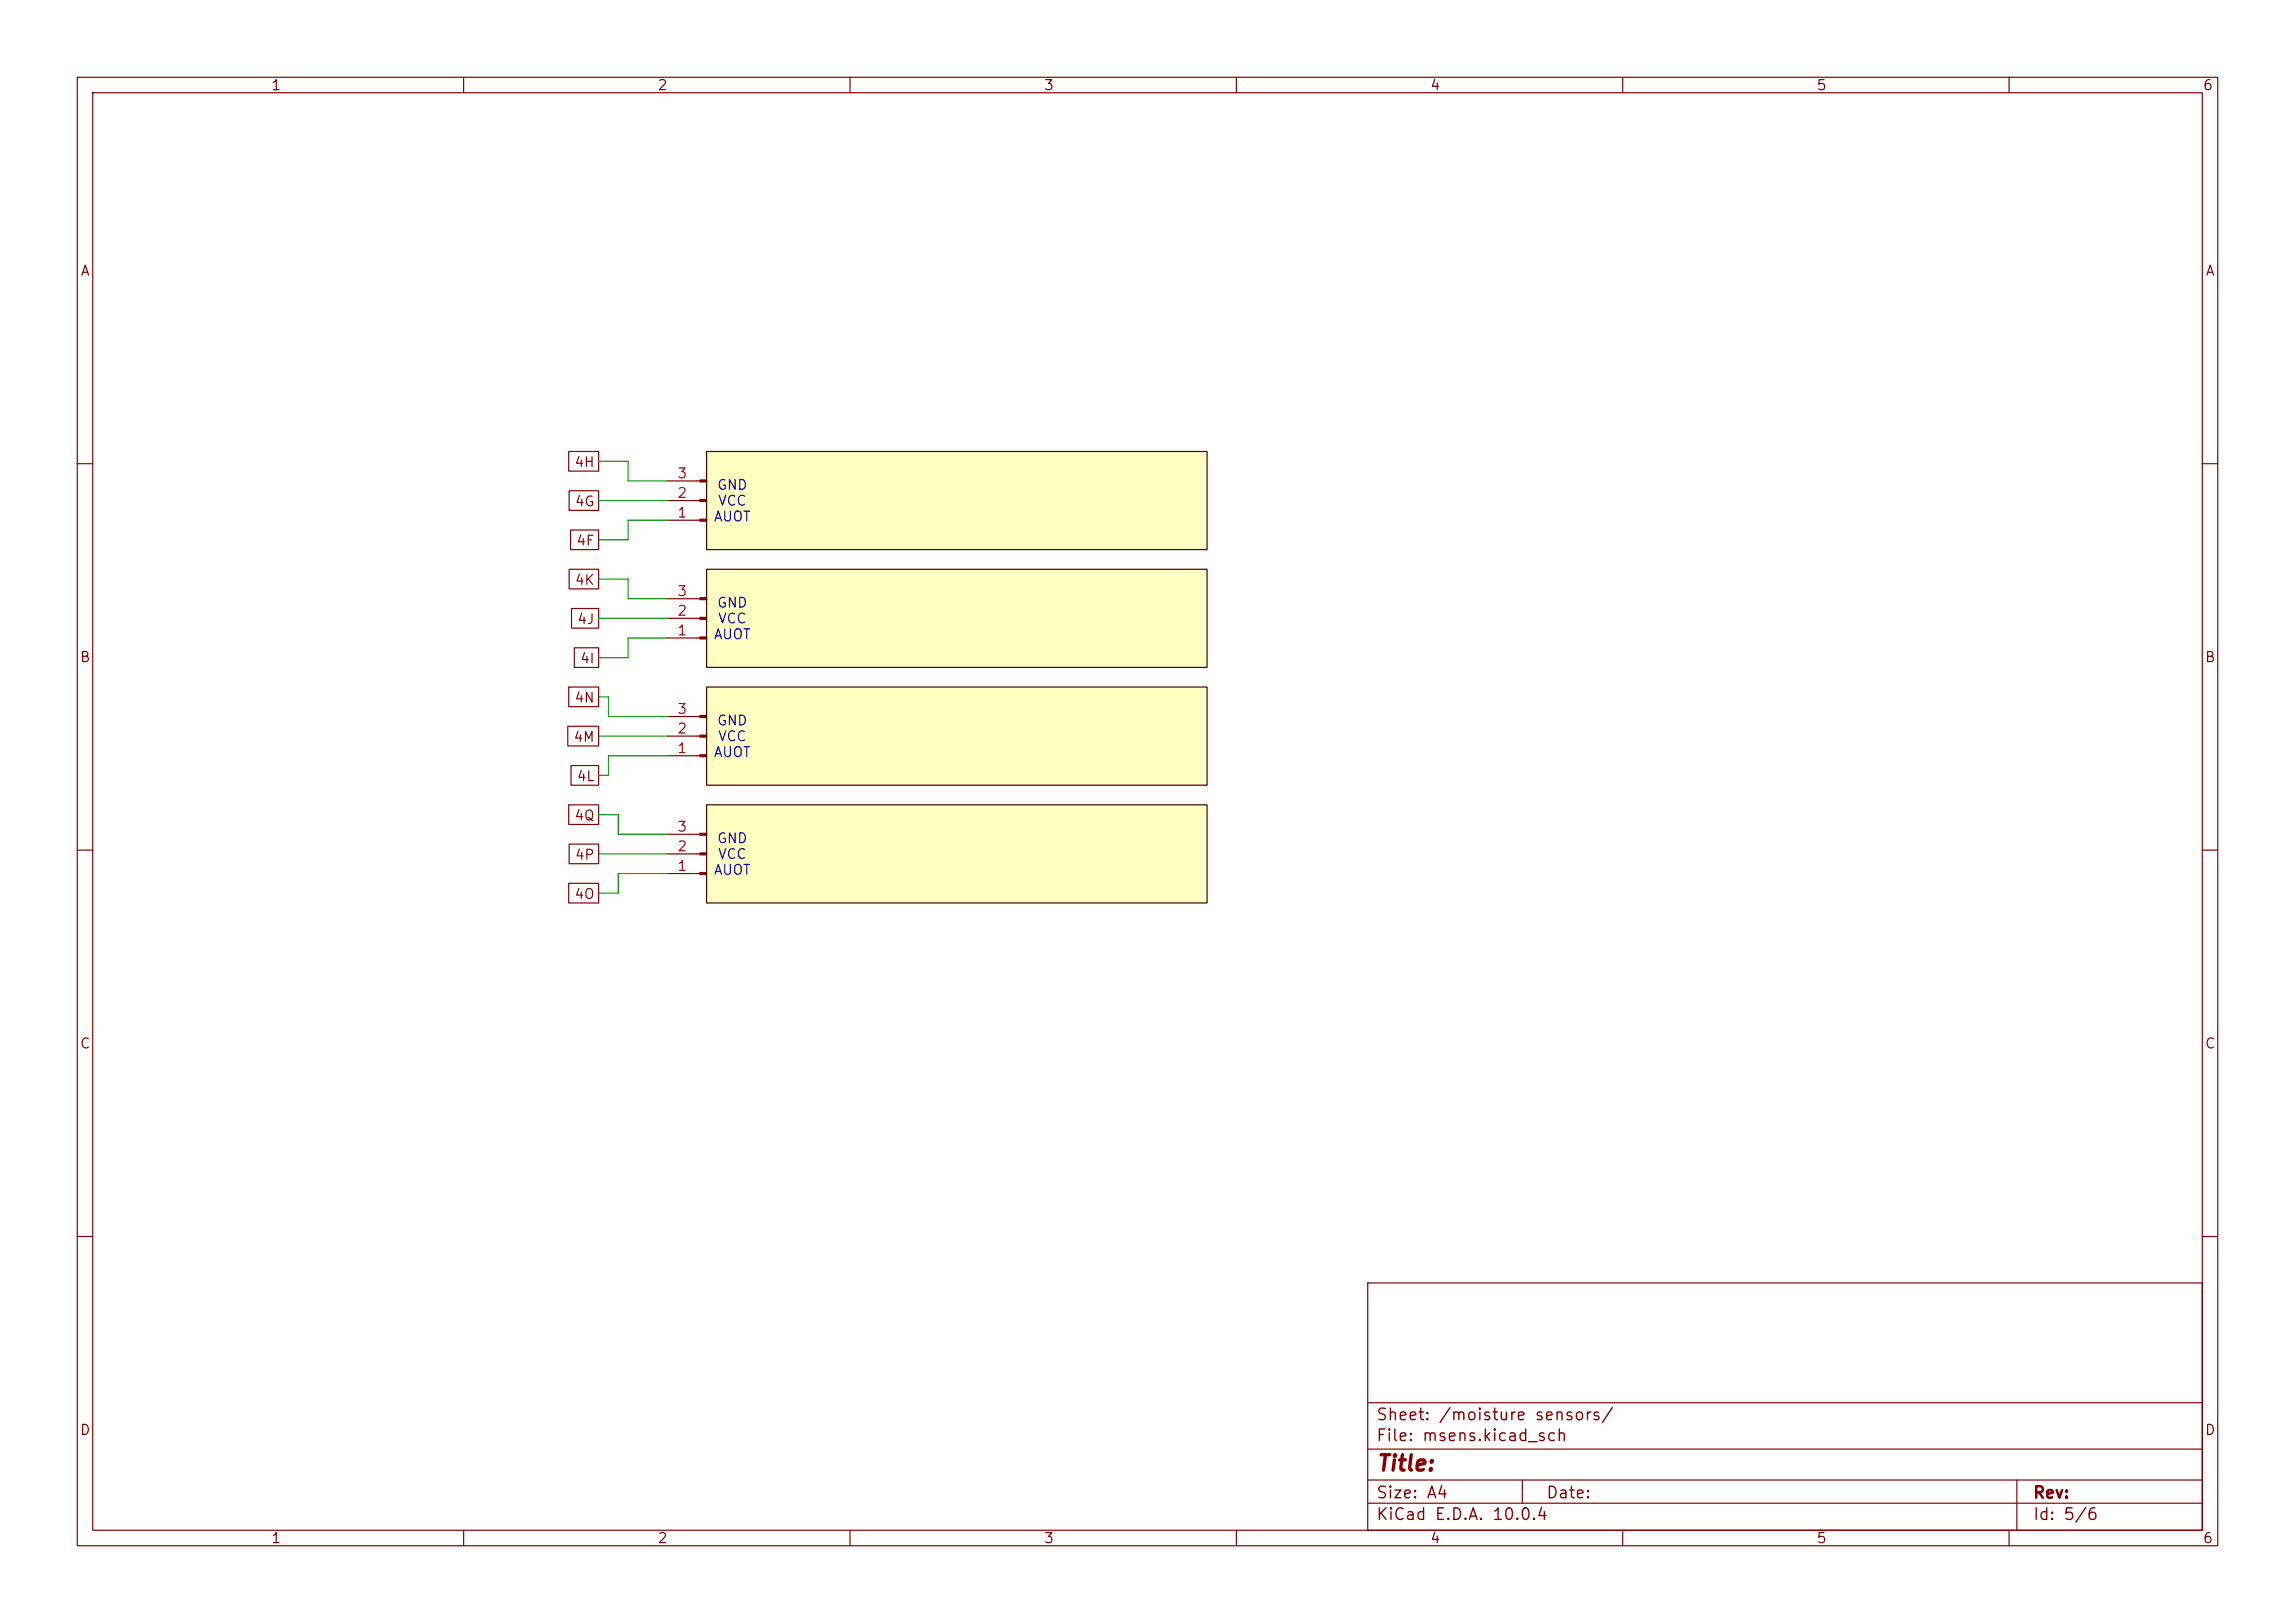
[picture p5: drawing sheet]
<svg xmlns="http://www.w3.org/2000/svg" width="297mm" height="210mm" viewBox="0 0 297 210" stroke-linecap="round" stroke-linejoin="round" font-family="sans-serif">
<defs><g id="words">
<text font-size="2" fill="#840000" x="178" y="190.8">Title:</text>
<g font-size="1.5" fill="#840000">
<text x="178" y="184.2">Sheet: /moisture sensors/</text>
<text x="178" y="186.9">File: msens.kicad_sch</text>
<text x="178" y="194.3">Size: A4</text>
<text x="178" y="197.1">KiCad E.D.A. 10.0.4</text>
<text x="200" y="194.3">Date:</text>
<text x="263" y="194.3">Rev:</text>
<text x="263" y="197.1">Id: 5/6</text>
</g>
<g font-size="1.3" fill="#840000">
<text x="35" y="12">1</text>
<text x="85" y="12">2</text>
<text x="135" y="12">3</text>
<text x="185" y="12">4</text>
<text x="235" y="12">5</text>
<text x="285" y="12">6</text>
<text x="10.3" y="36">A</text>
<text x="285.3" y="36">A</text>
<text x="74.3" y="60.8">4H</text>
<text x="74.3" y="65.8">4G</text>
<text x="74.5" y="70.9">4F</text>
<text x="74.3" y="76">4K</text>
<text x="74.6" y="81.1">4J</text>
<text x="10.3" y="86">B</text>
<text x="75" y="86.2">4I</text>
<text x="285.3" y="86">B</text>
<text x="74.3" y="91.2">4N</text>
<text x="74.1" y="96.3">4M</text>
<text x="74.6" y="101.4">4L</text>
<text x="74.3" y="106.5">4Q</text>
<text x="74.3" y="111.6">4P</text>
<text x="74.3" y="116.6">4O</text>
<text x="10.3" y="136">C</text>
<text x="285.3" y="136">C</text>
<text x="10.3" y="186">D</text>
<text x="285.3" y="186">D</text>
<text x="35" y="200">1</text>
<text x="85" y="200">2</text>
<text x="135" y="200">3</text>
<text x="185" y="200">4</text>
<text x="235" y="200">5</text>
<text x="285" y="200">6</text>
</g>
<g font-size="1.3" fill="#a90000">
<text x="87.6" y="64.7">2</text>
<text x="87.6" y="62.2">3</text>
<text x="87.6" y="67.3">1</text>
<text x="87.6" y="77.4">3</text>
<text x="87.6" y="82.5">1</text>
<text x="87.6" y="80">2</text>
<text x="87.6" y="95.2">2</text>
<text x="87.6" y="92.7">3</text>
<text x="87.6" y="97.8">1</text>
<text x="87.6" y="107.9">3</text>
<text x="87.6" y="113">1</text>
<text x="87.6" y="110.5">2</text>
</g>
<g font-size="1.3" fill="#0000c2">
<text x="92.7" y="63.7">GND</text>
<text x="92.8" y="65.7">VCC</text>
<text x="92.3" y="67.8">AUOT</text>
<text x="92.3" y="83">AUOT</text>
<text x="92.7" y="78.9">GND</text>
<text x="92.8" y="81">VCC</text>
<text x="92.7" y="94.2">GND</text>
<text x="92.3" y="98.3">AUOT</text>
<text x="92.8" y="96.2">VCC</text>
<text x="92.3" y="113.5">AUOT</text>
<text x="92.7" y="109.4">GND</text>
<text x="92.8" y="111.5">VCC</text>
</g>
</g></defs>
<g fill="none" stroke="#840000" stroke-width=".15">
<path d="M10 10h277v190h-277zM12 12h273v186h-273zM60 10v2M110 10v2M160 10v2M210 10v2M260 10v2M10 60h2M285 60h2M10 110h2M285 110h2M10 160h2"/>
<path d="M177 166h108v32h-108zM285 160h2M60 198v2M110 198v2M160 198v2M177 194.5h108M177 191.5h108M177 187.5h108M177 181.5h108M197 191.5v3M210 198v2M260 198v2"/>
<path d="M261 191.5v6.5"/>
</g>
<g fill="#ffffc2">
<path d="M91.4 104.1h64.8v12.7h-64.8z"/>
<path d="M91.4 58.4h64.8v12.7h-64.8z"/>
<path d="M91.4 88.9h64.8v12.7h-64.8z"/>
<path d="M91.4 73.7h64.8v12.7h-64.8z"/>
</g>
<g fill="#840000" stroke="#840000" stroke-width=".15">
<path d="M90.6 67.2h.8v.2h-.8z"/>
<path d="M90.6 64.6h.8v.3h-.8z"/>
<path d="M90.6 62.1h.8v.3h-.8z"/>
<path d="M90.6 112.9h.8v.3h-.8z"/>
<path d="M90.6 110.4h.8v.2h-.8z"/>
<path d="M90.6 107.8h.8v.3h-.8z"/>
<path d="M90.6 97.7h.8v.2h-.8z"/>
<path d="M90.6 95.1h.8v.3h-.8z"/>
<path d="M90.6 92.6h.8v.2h-.8z"/>
<path d="M90.6 82.4h.8v.3h-.8z"/>
<path d="M90.6 79.9h.8v.2h-.8z"/>
<path d="M90.6 77.3h.8v.3h-.8z"/>
</g>
<g fill="none" stroke="#840000" stroke-width=".15">
<path d="M73.6 58.4h3.9v2.6h-3.9zM73.7 73.7h3.8v2.5h-3.8zM73.7 63.5h3.8v2.5h-3.8zM73.8 68.6h3.7v2.5h-3.7zM74 78.7h3.5v2.6h-3.5zM86.4 67.3h4.2M86.4 64.8h4.2M86.4 62.2h4.2M86.4 77.5h4.2M73.5 94h4v2.5h-4zM73.6 88.9h3.9v2.5h-3.9zM73.9 99.1h3.6v2.5h-3.6z"/>
<path d="M74.3 83.8h3.2v2.6h-3.2zM86.4 97.8h4.2M86.4 95.3h4.2M86.4 92.7h4.2M86.4 82.6h4.2M86.4 80h4.2M73.6 104.1h3.9v2.6h-3.9zM73.6 114.3h3.9v2.5h-3.9zM73.7 109.2h3.8v2.6h-3.8zM86.4 113h4.2M86.4 110.5h4.2M86.4 108h4.2"/>
</g>
<path d="M77.5 59.7h3.8v2.5h5.1M77.5 74.9h3.8v2.6h5.1M77.5 64.8h8.9M86.4 67.3h-5.1v2.6h-3.8M77.5 90.2h1.2v2.5h7.7M77.5 95.3h8.9M77.5 80h8.9M86.4 82.6h-5.1v2.5h-3.8M86.4 97.8h-7.7v2.5h-1.2M77.5 105.4h2.5v2.6h6.4M77.5 110.5h8.9M86.4 113h-6.4v2.6h-2.5" fill="none" stroke="#009600" stroke-width=".15"/>
<path d="M91.4 58.4h64.8v12.7h-64.8zM91.4 73.7h64.8v12.7h-64.8zM91.4 88.9h64.8v12.7h-64.8zM91.4 104.1h64.8v12.7h-64.8z" fill="none" stroke="#480000" stroke-width=".15"/>
<use href="#words"/>
</svg>
